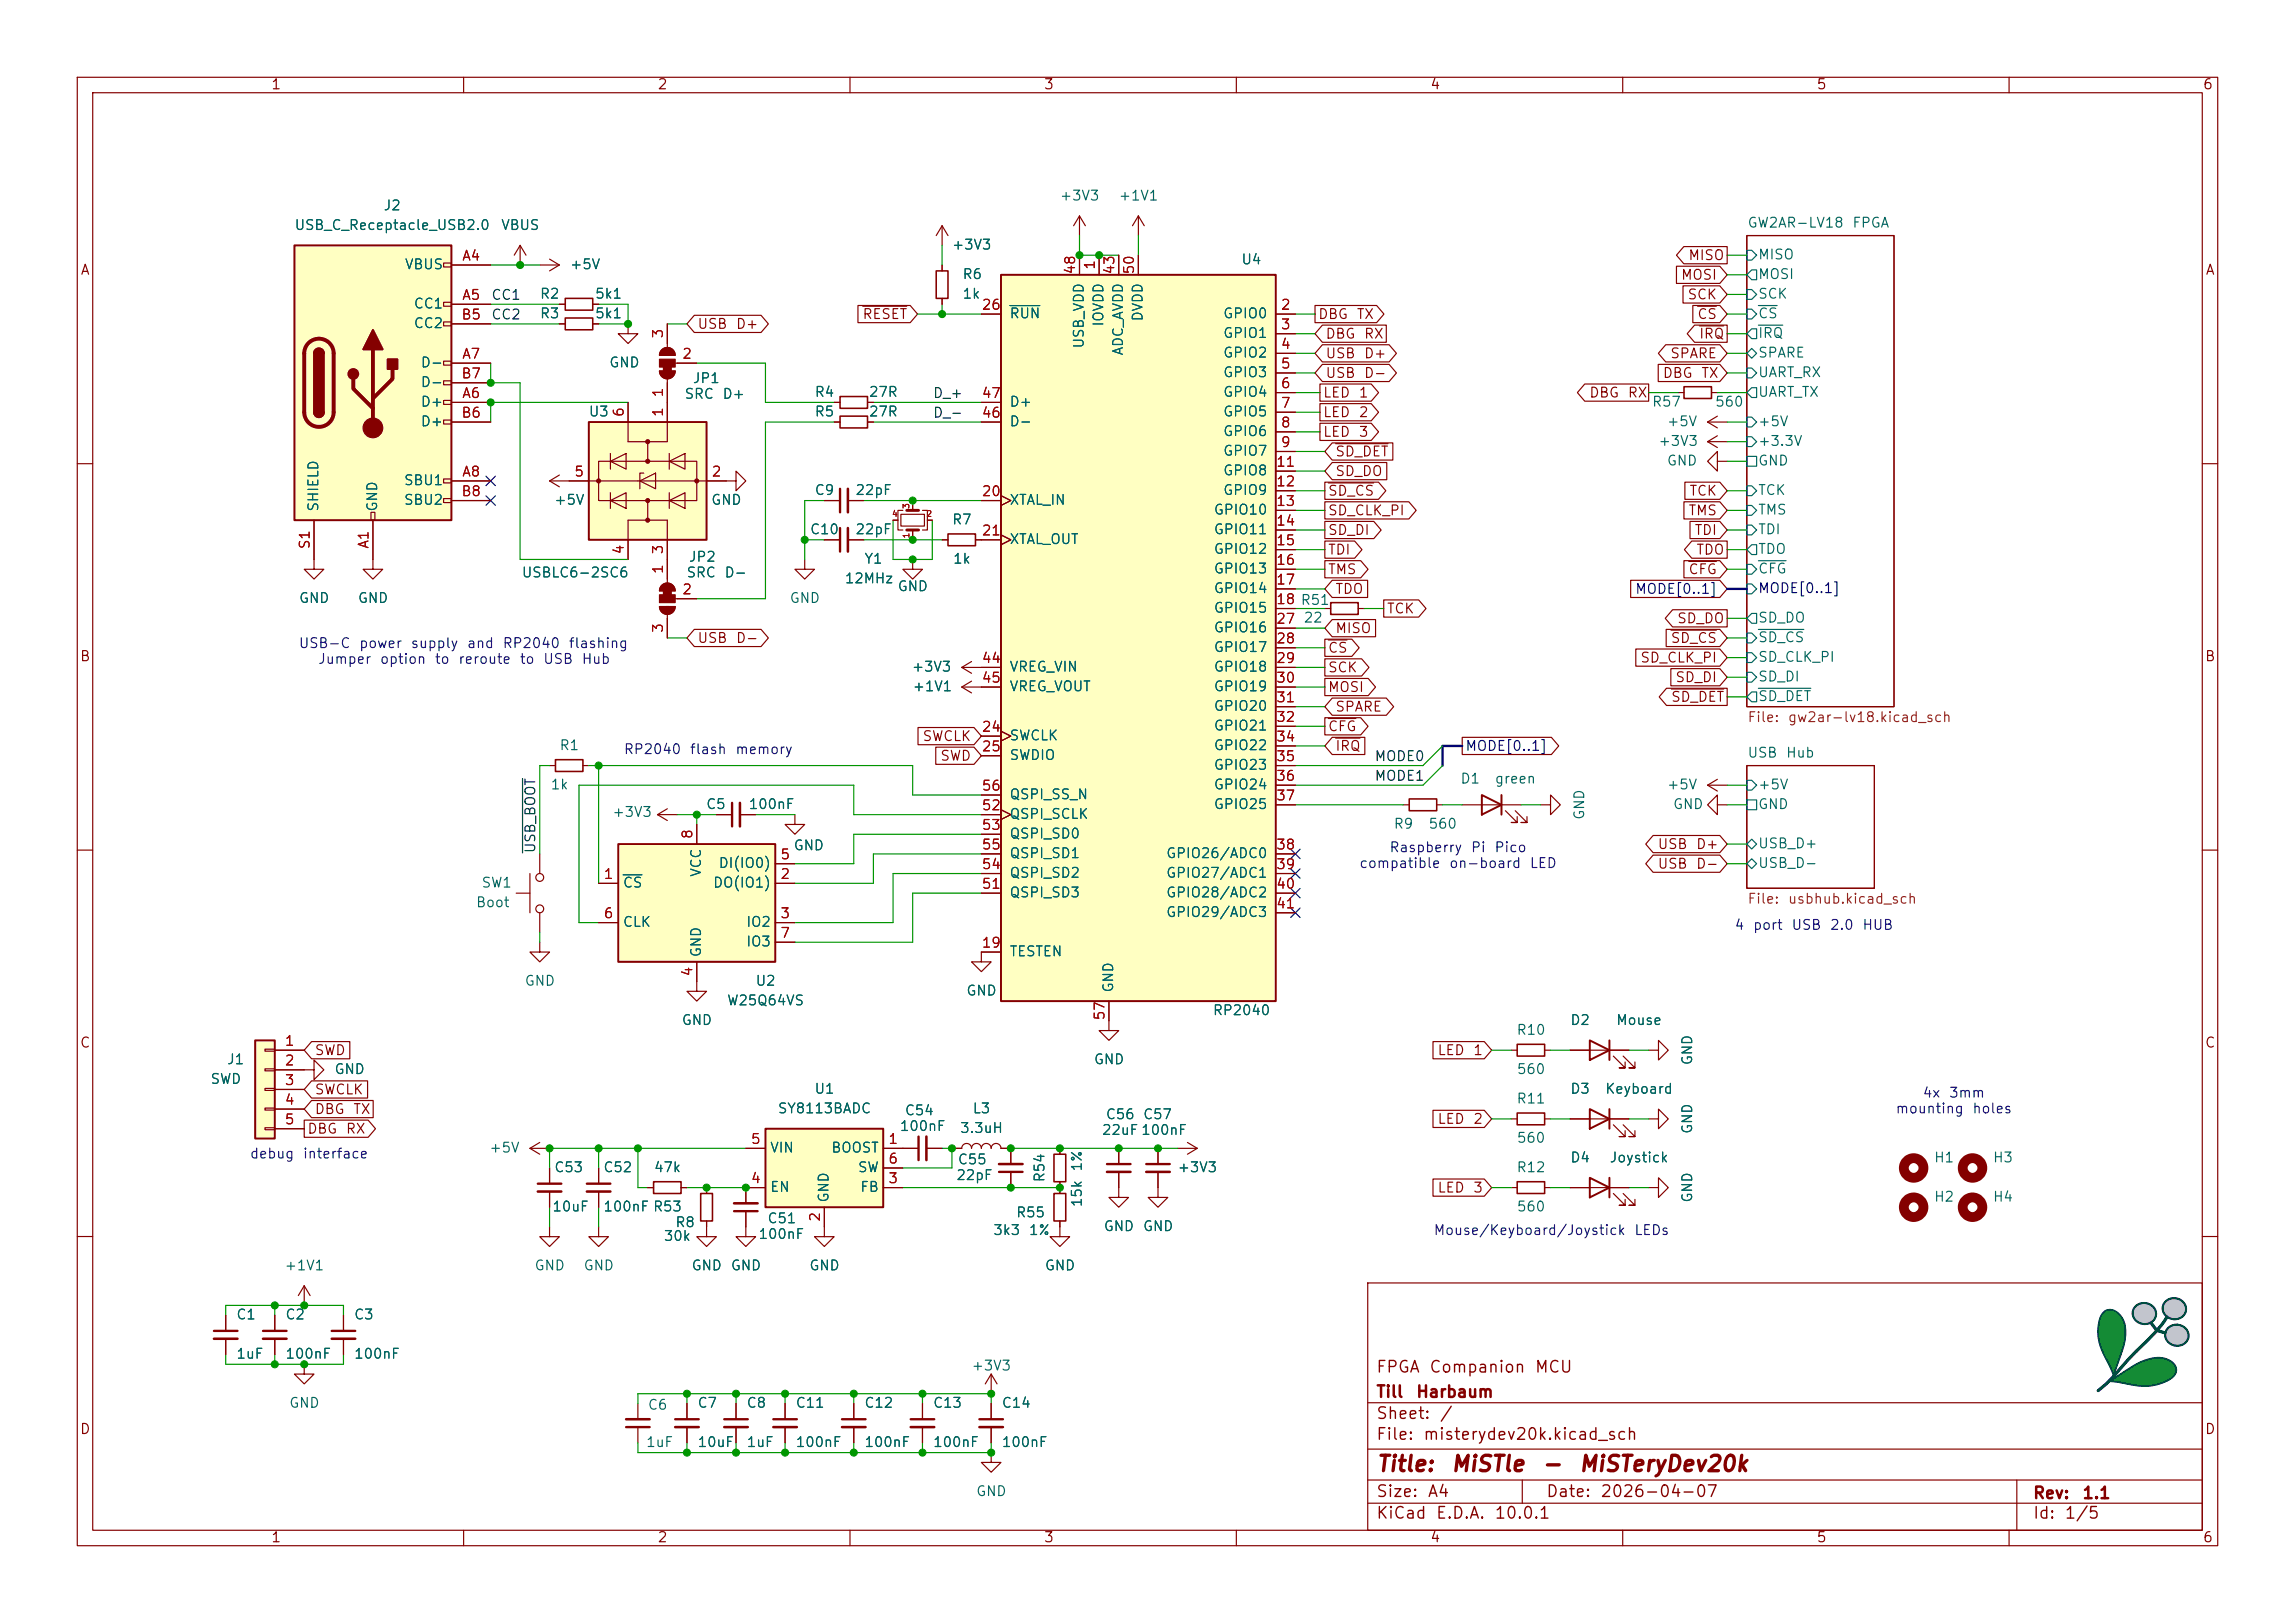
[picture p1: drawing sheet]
<svg xmlns="http://www.w3.org/2000/svg" width="297mm" height="210mm" viewBox="0 0 297 210" stroke-linecap="round" stroke-linejoin="round" font-family="sans-serif">
<defs><g id="words">
<g font-size="2" fill="#840000">
<text x="178" y="190.9">Title:</text>
<text x="187.7" y="190.9">MiSTle</text>
<text x="199.4" y="190.9">-</text>
<text x="204.2" y="190.9">MiSTeryDev20k</text>
</g>
<g font-size="1.5" fill="#840000">
<text x="178" y="178">FPGA</text>
<text x="184.9" y="178">Companion</text>
<text x="198.5" y="178">MCU</text>
<text x="178" y="184">Sheet:</text>
<text x="178" y="181.2">Till</text>
<text x="183.2" y="181.2">Harbaum</text>
<text x="186.2" y="184">/</text>
<text x="178" y="186.7">File:</text>
<text x="184.1" y="186.7">misterydev20k.kicad_sch</text>
<text x="178" y="196.9">KiCad</text>
<text x="178" y="194.1">Size:</text>
<text x="184.7" y="194.1">A4</text>
<text x="185.7" y="196.9">E.D.A.</text>
<text x="193.3" y="196.9">10.0.1</text>
<text x="200" y="194.1">Date:</text>
<text x="207" y="194.1">2026-04-07</text>
<text x="263" y="194.3">Rev:</text>
<text x="263" y="196.9">Id:</text>
<text x="267.1" y="196.9">1/5</text>
<text x="269.4" y="194.3">1.1</text>
</g>
<g font-size="1.3" fill="#840000">
<text x="35" y="11.9">1</text>
<text x="85" y="11.9">2</text>
<text x="135" y="11.9">3</text>
<text x="185" y="11.9">4</text>
<text x="235" y="11.9">5</text>
<text x="285" y="11.9">6</text>
<text x="10.3" y="35.9">A</text>
<text x="218.4" y="34">MISO</text>
<text x="285.3" y="35.9">A</text>
<text x="111.5" y="41.6">RESET</text>
<text x="170.5" y="41.6">DBG</text>
<text x="175.5" y="41.6">TX</text>
<text x="217.5" y="36.5">MOSI</text>
<text x="218.3" y="39.1">SCK</text>
<text x="219.6" y="41.6">CS</text>
<text x="90.2" y="42.9">USB</text>
<text x="95.2" y="42.9">D+</text>
<text x="171.4" y="44.1">DBG</text>
<text x="171.4" y="46.7">USB</text>
<text x="176.4" y="44.1">RX</text>
<text x="176.4" y="46.7">D+</text>
<text x="216.1" y="46.7">SPARE</text>
<text x="219.8" y="44.1">IRQ</text>
<text x="171.1" y="51.8">LED</text>
<text x="171.4" y="49.2">USB</text>
<text x="175.8" y="51.8">1</text>
<text x="176.4" y="49.2">D-</text>
<text x="205.6" y="51.8">DBG</text>
<text x="210.6" y="51.8">RX</text>
<text x="215.1" y="49.2">DBG</text>
<text x="220.1" y="49.2">TX</text>
<text x="171.1" y="56.8">LED</text>
<text x="171.1" y="54.3">LED</text>
<text x="172.7" y="59.4">SD_DET</text>
<text x="175.8" y="56.8">3</text>
<text x="175.8" y="54.3">2</text>
<text x="171.8" y="64.5">SD_CS</text>
<text x="172.7" y="61.9">SD_DO</text>
<text x="218.5" y="64.5">TCK</text>
<text x="171.8" y="67">SD_CLK_PI</text>
<text x="171.8" y="69.5">SD_DI</text>
<text x="218.4" y="67">TMS</text>
<text x="219.2" y="69.5">TDI</text>
<text x="171.8" y="74.6">TMS</text>
<text x="171.8" y="72.1">TDI</text>
<text x="172.7" y="77.2">TDO</text>
<text x="218.4" y="74.6">CFG</text>
<text x="219.4" y="72.1">TDO</text>
<text x="90.2" y="83.5">USB</text>
<text x="95.2" y="83.5">D-</text>
<text x="172.7" y="82.2">MISO</text>
<text x="179.4" y="79.7">TCK</text>
<text x="216.1" y="83.5">SD_CS</text>
<text x="217" y="81">SD_DO</text>
<text x="10.3" y="85.9">B</text>
<text x="171.8" y="84.8">CS</text>
<text x="171.8" y="89.9">MOSI</text>
<text x="171.8" y="87.3">SCK</text>
<text x="212.2" y="86">SD_CLK_PI</text>
<text x="216.7" y="88.6">SD_DI</text>
<text x="285.3" y="85.9">B</text>
<text x="171.8" y="94.9">CFG</text>
<text x="172.7" y="92.4">SPARE</text>
<text x="216.2" y="91.1">SD_DET</text>
<text x="119.3" y="96.2">SWCLK</text>
<text x="121.6" y="98.7">SWD</text>
<text x="172.7" y="97.5">IRQ</text>
<text x="214.4" y="112.7">USB</text>
<text x="214.4" y="110.2">USB</text>
<text x="219.4" y="112.7">D-</text>
<text x="219.4" y="110.2">D+</text>
<text x="10.3" y="135.9">C</text>
<text x="40.6" y="136.8">SWD</text>
<text x="185.9" y="136.8">LED</text>
<text x="190.6" y="136.8">1</text>
<text x="285.3" y="135.9">C</text>
<text x="40.6" y="141.9">SWCLK</text>
<text x="39.7" y="147">DBG</text>
<text x="40.6" y="144.5">DBG</text>
<text x="44.7" y="147">RX</text>
<text x="45.6" y="144.5">TX</text>
<text x="185.9" y="145.7">LED</text>
<text x="190.6" y="145.7">2</text>
<text x="185.9" y="154.6">LED</text>
<text x="190.6" y="154.6">3</text>
<text x="10.3" y="185.9">D</text>
<text x="285.3" y="185.9">D</text>
<text x="35" y="199.9">1</text>
<text x="85" y="199.9">2</text>
<text x="135" y="199.9">3</text>
<text x="185" y="199.9">4</text>
<text x="235" y="199.9">5</text>
<text x="285" y="199.9">6</text>
</g>
<g font-size="1.3" fill="#006464">
<text x="49.5" y="27.5">J2</text>
<text x="137.1" y="26.3">+3V3</text>
<text x="144.7" y="26.3">+1V1</text>
<text x="226.1" y="29.8">GW2AR-LV18</text>
<text x="239.6" y="29.8">FPGA</text>
<text x="38" y="30.1">USB_C_Receptacle_USB2.0</text>
<text x="52.3" y="35.2">VBUS</text>
<text x="64.8" y="30.1">VBUS</text>
<text x="73.7" y="35.2">+5V</text>
<text x="123.1" y="32.6">+3V3</text>
<text x="160.6" y="34.5">U4</text>
<text x="227.4" y="33.9">MISO</text>
<text x="53.5" y="40.2">CC1</text>
<text x="69.8" y="39">R2</text>
<text x="69.8" y="41.5">R3</text>
<text x="76.9" y="39">5k1</text>
<text x="76.9" y="41.5">5k1</text>
<text x="124.5" y="36.4">R6</text>
<text x="124.5" y="39">1k</text>
<text x="130.6" y="41.5">RUN</text>
<text x="148.2" y="41.7" transform="rotate(-90 148.2 41.7)">DVDD</text>
<text x="158.2" y="41.5">GPIO0</text>
<text x="227.4" y="36.4">MOSI</text>
<text x="227.4" y="39">SCK</text>
<text x="227.4" y="41.5">CS</text>
<text x="53.5" y="42.8">CC2</text>
<text x="54.4" y="47.9">D-</text>
<text x="78.7" y="47.9">GND</text>
<text x="140.6" y="45.2" transform="rotate(-90 140.6 45.2)">USB_VDD</text>
<text x="143.1" y="42.3" transform="rotate(-90 143.1 42.3)">IOVDD</text>
<text x="145.6" y="46.1" transform="rotate(-90 145.6 46.1)">ADC_AVDD</text>
<text x="158.2" y="44">GPIO1</text>
<text x="158.2" y="46.6">GPIO2</text>
<text x="227.4" y="44">IRQ</text>
<text x="227.4" y="46.6">SPARE</text>
<text x="54.4" y="52.9">D+</text>
<text x="54.4" y="50.4">D-</text>
<text x="88.5" y="51.9">SRC</text>
<text x="89.6" y="49.9">JP1</text>
<text x="93.4" y="51.9">D+</text>
<text x="105.3" y="51.7">R4</text>
<text x="112.4" y="51.7">27R</text>
<text x="130.6" y="52.9">D+</text>
<text x="158.2" y="49.1">GPIO3</text>
<text x="158.2" y="51.7">GPIO4</text>
<text x="213.7" y="52.9">R57</text>
<text x="221.9" y="52.9">560</text>
<text x="227.4" y="49.1">UART_RX</text>
<text x="227.4" y="51.7">UART_TX</text>
<text x="54.4" y="55.5">D+</text>
<text x="76.1" y="54.2">U3</text>
<text x="105.3" y="54.2">R5</text>
<text x="112.4" y="54.2">27R</text>
<text x="130.6" y="55.5">D-</text>
<text x="158.2" y="54.2">GPIO5</text>
<text x="158.2" y="56.7">GPIO6</text>
<text x="158.2" y="59.3">GPIO7</text>
<text x="214.5" y="58">+3V3</text>
<text x="215.6" y="55.5">+5V</text>
<text x="227.4" y="55.5">+5V</text>
<text x="227.4" y="58">+3.3V</text>
<text x="52.2" y="63.1">SBU1</text>
<text x="52.2" y="65.6">SBU2</text>
<text x="71.6" y="65.6">+5V</text>
<text x="91.9" y="65.6">GND</text>
<text x="105.3" y="64.4">C9</text>
<text x="110.6" y="64.4">22pF</text>
<text x="130.6" y="65.6">XTAL_IN</text>
<text x="158.2" y="61.8">GPIO8</text>
<text x="158.2" y="64.4">GPIO9</text>
<text x="215.6" y="60.6">GND</text>
<text x="227.4" y="60.6">GND</text>
<text x="227.4" y="64.4">TCK</text>
<text x="41.5" y="66.3" transform="rotate(-90 41.5 66.3)">SHIELD</text>
<text x="49.1" y="66.3" transform="rotate(-90 49.1 66.3)">GND</text>
<text x="104.7" y="69.4">C10</text>
<text x="110.6" y="69.4">22pF</text>
<text x="123.1" y="68.2">R7</text>
<text x="130.6" y="70.7">XTAL_OUT</text>
<text x="157" y="66.9">GPIO10</text>
<text x="157" y="69.4">GPIO11</text>
<text x="157" y="72">GPIO12</text>
<text x="227.4" y="66.9">TMS</text>
<text x="227.4" y="72">TDO</text>
<text x="227.4" y="69.4">TDI</text>
<text x="67.4" y="75">USBLC6-2SC6</text>
<text x="88.7" y="75">SRC</text>
<text x="89" y="73">JP2</text>
<text x="93.7" y="75">D-</text>
<text x="109.2" y="75.8">12MHz</text>
<text x="111.8" y="73.3">Y1</text>
<text x="116.1" y="76.8">GND</text>
<text x="123.2" y="73.3">1k</text>
<text x="157" y="74.5">GPIO13</text>
<text x="157" y="77.1">GPIO14</text>
<text x="227.4" y="74.5">CFG</text>
<text x="38.6" y="78.3">GND</text>
<text x="46.2" y="78.3">GND</text>
<text x="102.1" y="78.3">GND</text>
<text x="157" y="79.6">GPIO15</text>
<text x="157" y="82.1">GPIO16</text>
<text x="168.6" y="80.9">22</text>
<text x="227.4" y="83.4">SD_CS</text>
<text x="227.4" y="80.9">SD_DO</text>
<text x="117.9" y="87.2">+3V3</text>
<text x="118" y="89.8">+1V1</text>
<text x="130.6" y="87.2">VREG_VIN</text>
<text x="130.6" y="89.8">VREG_VOUT</text>
<text x="157" y="84.7">GPIO17</text>
<text x="157" y="87.2">GPIO18</text>
<text x="157" y="89.8">GPIO19</text>
<text x="227.4" y="88.5">SD_DI</text>
<text x="227.4" y="86">SD_CLK_PI</text>
<text x="157" y="92.3">GPIO20</text>
<text x="157" y="94.8">GPIO21</text>
<text x="227.4" y="91">SD_DET</text>
<text x="72.3" y="97.4">R1</text>
<text x="130.6" y="96.1">SWCLK</text>
<text x="130.6" y="98.7">SWDIO</text>
<text x="157" y="97.4">GPIO22</text>
<text x="157" y="99.9">GPIO23</text>
<text x="188.9" y="101.7">D1</text>
<text x="193.4" y="101.7">green</text>
<text x="226.1" y="98.3">USB</text>
<text x="231" y="98.3">Hub</text>
<text x="71.2" y="102.5">1k</text>
<text x="79.1" y="106">+3V3</text>
<text x="91.3" y="105">C5</text>
<text x="96.8" y="105">100nF</text>
<text x="130.6" y="106.3">QSPI_SCLK</text>
<text x="130.6" y="103.7">QSPI_SS_N</text>
<text x="157" y="102.5">GPIO24</text>
<text x="157" y="105">GPIO25</text>
<text x="180.3" y="107.5">R9</text>
<text x="184.8" y="107.5">560</text>
<text x="205.3" y="106.2" transform="rotate(-90 205.3 106.2)">GND</text>
<text x="215.6" y="102.5">+5V</text>
<text x="216.4" y="105">GND</text>
<text x="227.4" y="105">GND</text>
<text x="227.4" y="102.5">+5V</text>
<text x="91" y="113.6" transform="rotate(-90 91 113.6)">VCC</text>
<text x="92.9" y="112.6">DI(IO0)</text>
<text x="102.6" y="110.3">GND</text>
<text x="130.6" y="108.8">QSPI_SD0</text>
<text x="130.6" y="113.9">QSPI_SD2</text>
<text x="130.6" y="111.4">QSPI_SD1</text>
<text x="150.8" y="111.4">GPIO26/ADC0</text>
<text x="150.8" y="113.9">GPIO27/ADC1</text>
<text x="227.4" y="110.1">USB_D+</text>
<text x="227.4" y="112.6">USB_D-</text>
<text x="61.5" y="117.7">Boot</text>
<text x="62.2" y="115.2">SW1</text>
<text x="80.5" y="115.2">CS</text>
<text x="92.2" y="115.2">DO(IO1)</text>
<text x="130.6" y="116.4">QSPI_SD3</text>
<text x="150.8" y="116.4">GPIO28/ADC2</text>
<text x="150.8" y="119">GPIO29/ADC3</text>
<text x="80.5" y="120.2">CLK</text>
<text x="91" y="124" transform="rotate(-90 91 124)">GND</text>
<text x="96.5" y="120.2">IO2</text>
<text x="96.5" y="122.8">IO3</text>
<text x="130.6" y="124.1">TESTEN</text>
<text x="67.8" y="127.9">GND</text>
<text x="94" y="130.4">W25Q64VS</text>
<text x="97.7" y="127.9">U2</text>
<text x="125" y="129.1">GND</text>
<text x="144.4" y="128.5" transform="rotate(-90 144.4 128.5)">GND</text>
<text x="156.9" y="131.7">RP2040</text>
<text x="88.1" y="132.9">GND</text>
<text x="196.2" y="134.2">R10</text>
<text x="203.1" y="132.9">D2</text>
<text x="209.1" y="132.9">Mouse</text>
<text x="219.3" y="137.9" transform="rotate(-90 219.3 137.9)">GND</text>
<text x="27.1" y="140.6">SWD</text>
<text x="29.3" y="138">J1</text>
<text x="43.2" y="139.3">GND</text>
<text x="105.3" y="141.8">U1</text>
<text x="141.5" y="138">GND</text>
<text x="196.2" y="143.1">R11</text>
<text x="196.2" y="139.3">560</text>
<text x="203.1" y="141.8">D3</text>
<text x="207.6" y="141.8">Keyboard</text>
<text x="63.2" y="149.5">+5V</text>
<text x="99.6" y="149.5">VIN</text>
<text x="100.6" y="144.4">SY8113BADC</text>
<text x="107.5" y="149.5">BOOST</text>
<text x="116.3" y="146.7">100nF</text>
<text x="117" y="144.6">C54</text>
<text x="124.1" y="146.9">3.3uH</text>
<text x="125.8" y="144.4">L3</text>
<text x="142.5" y="147.2">22uF 100nF</text>
<text x="143" y="145.1">C56</text>
<text x="147.8" y="145.1">C57</text>
<text x="196.2" y="148.2">560</text>
<text x="219.3" y="146.8" transform="rotate(-90 219.3 146.8)">GND</text>
<text x="71.6" y="152">C53</text>
<text x="78" y="152">C52</text>
<text x="84.5" y="152">47k</text>
<text x="99.6" y="154.5">EN</text>
<text x="107.5" y="155.7" transform="rotate(-90 107.5 155.7)">GND</text>
<text x="110.9" y="152">SW</text>
<text x="111.2" y="154.5">FB</text>
<text x="123.7" y="153">22pF</text>
<text x="123.9" y="151">C55</text>
<text x="135.5" y="153.1" transform="rotate(-90 135.5 153.1)">R54</text>
<text x="140.3" y="151.7" transform="rotate(-90 140.3 151.7)">1%</text>
<text x="152.3" y="152">+3V3</text>
<text x="196.2" y="152">R12</text>
<text x="203.1" y="150.7">D4</text>
<text x="208.2" y="150.7">Joystick</text>
<text x="219.3" y="155.7" transform="rotate(-90 219.3 155.7)">GND</text>
<text x="250.2" y="150.7">H1</text>
<text x="250.2" y="155.8">H2</text>
<text x="257.8" y="150.7">H3</text>
<text x="257.8" y="155.8">H4</text>
<text x="71.4" y="157.1">10uF</text>
<text x="78" y="157.1">100nF R53</text>
<text x="85.8" y="160.9">30k</text>
<text x="87.3" y="159.1">R8</text>
<text x="98.1" y="160.6">100nF</text>
<text x="99.2" y="158.6">C51</text>
<text x="128.4" y="160.1">3k3</text>
<text x="131.4" y="157.8">R55</text>
<text x="133.1" y="160.1">1%</text>
<text x="140.3" y="156.3" transform="rotate(-90 140.3 156.3)">15k</text>
<text x="142.7" y="159.6">GND</text>
<text x="147.8" y="159.6">GND</text>
<text x="196.2" y="157.1">560</text>
<text x="36.7" y="164.7">+1V1</text>
<text x="69.1" y="164.7">GND</text>
<text x="75.4" y="164.7">GND</text>
<text x="89.4" y="164.7">GND</text>
<text x="94.5" y="164.7">GND</text>
<text x="104.6" y="164.7">GND</text>
<text x="135.1" y="164.7">GND</text>
<text x="30.5" y="171">C1</text>
<text x="36.8" y="171">C2</text>
<text x="45.7" y="171">C3</text>
<text x="30.5" y="176.1">1uF</text>
<text x="36.8" y="176.1">100nF</text>
<text x="45.7" y="176.1">100nF</text>
<text x="125.6" y="177.7">+3V3</text>
<text x="37.3" y="182.5">GND</text>
<text x="83.7" y="182.7">C6</text>
<text x="90.2" y="182.5">C7</text>
<text x="96.5" y="182.5">C8</text>
<text x="102.9" y="182.5">C11</text>
<text x="111.8" y="182.5">C12</text>
<text x="120.7" y="182.5">C13</text>
<text x="129.5" y="182.5">C14</text>
<text x="83.5" y="187.6">1uF</text>
<text x="90.2" y="187.6">10uF</text>
<text x="96.5" y="187.6">1uF</text>
<text x="102.9" y="187.6">100nF</text>
<text x="111.8" y="187.6">100nF</text>
<text x="120.7" y="187.6">100nF</text>
<text x="129.5" y="187.6">100nF</text>
<text x="126.2" y="193.9">GND</text>
</g>
<g font-size="1.3" fill="#a90000">
<text x="59.7" y="34">A4</text>
<text x="139.4" y="35.6" transform="rotate(-90 139.4 35.6)">48</text>
<text x="142" y="35" transform="rotate(-90 142 35)">1</text>
<text x="144.5" y="35.6" transform="rotate(-90 144.5 35.6)">43</text>
<text x="147.1" y="35.6" transform="rotate(-90 147.1 35.6)">50</text>
<text x="59.6" y="41.7">B5</text>
<text x="59.7" y="39.1">A5</text>
<text x="127" y="40.4">26</text>
<text x="165.7" y="40.4">2</text>
<text x="59.7" y="46.7">A7</text>
<text x="86.1" y="43.9" transform="rotate(-90 86.1 43.9)">3</text>
<text x="88.2" y="46.7">2</text>
<text x="165.7" y="42.9">3</text>
<text x="165.7" y="45.5">4</text>
<text x="59.6" y="49.3">B7</text>
<text x="59.7" y="51.8">A6</text>
<text x="86.1" y="51.5" transform="rotate(-90 86.1 51.5)">1</text>
<text x="127" y="51.8">47</text>
<text x="165.7" y="48">5</text>
<text x="165.7" y="50.5">6</text>
<text x="165.7" y="53.1">7</text>
<text x="59.6" y="54.4">B6</text>
<text x="81" y="54" transform="rotate(-90 81 54)">6</text>
<text x="86.1" y="54" transform="rotate(-90 86.1 54)">1</text>
<text x="127" y="54.4">46</text>
<text x="165.7" y="55.6">8</text>
<text x="165.7" y="58.2">9</text>
<text x="59.6" y="64.5">B8</text>
<text x="59.7" y="62">A8</text>
<text x="74.2" y="62">5</text>
<text x="92" y="62">2</text>
<text x="127" y="64.5">20</text>
<text x="165.1" y="60.7">11</text>
<text x="165.1" y="63.2">12</text>
<text x="165.1" y="65.8">13</text>
<text x="40.4" y="71.2" transform="rotate(-90 40.4 71.2)">S1</text>
<text x="48" y="71.1" transform="rotate(-90 48 71.1)">A1</text>
<text x="81" y="71.8" transform="rotate(-90 81 71.8)">4</text>
<text x="86.1" y="71.8" transform="rotate(-90 86.1 71.8)">3</text>
<text x="127" y="69.6">21</text>
<text x="165.1" y="68.3">14</text>
<text x="165.1" y="70.9">15</text>
<text x="86.1" y="74.4" transform="rotate(-90 86.1 74.4)">1</text>
<text x="88.2" y="77.2">2</text>
<text x="165.1" y="73.4">16</text>
<text x="165.1" y="75.9">17</text>
<text x="86.1" y="82" transform="rotate(-90 86.1 82)">3</text>
<text x="165.1" y="78.5">18 R51</text>
<text x="165.1" y="81">27</text>
<text x="165.1" y="83.6">28</text>
<text x="165.1" y="78.5">18</text>
<text x="127" y="86.1">44</text>
<text x="127" y="88.6">45</text>
<text x="165.1" y="86.1">29</text>
<text x="165.1" y="88.6">30</text>
<text x="127" y="95">24</text>
<text x="165.1" y="91.2">31</text>
<text x="165.1" y="93.7">32</text>
<text x="127" y="97.5">25</text>
<text x="165.1" y="96.3">34</text>
<text x="165.1" y="98.8">35</text>
<text x="165.1" y="101.3">36</text>
<text x="127" y="105.2">52</text>
<text x="127" y="107.7">53</text>
<text x="127" y="102.6">56</text>
<text x="165.1" y="103.9">37</text>
<text x="89.9" y="108.7" transform="rotate(-90 89.9 108.7)">8</text>
<text x="100.9" y="111.5">5</text>
<text x="127" y="112.8">54</text>
<text x="127" y="110.2">55</text>
<text x="165.1" y="110.2">38</text>
<text x="165.1" y="112.8">39</text>
<text x="78" y="114">1</text>
<text x="78" y="119.1">6</text>
<text x="100.9" y="114">2</text>
<text x="100.9" y="119.1">3</text>
<text x="127" y="115.3">51</text>
<text x="165.1" y="115.3">40</text>
<text x="165.1" y="117.9">41</text>
<text x="100.9" y="121.7">7</text>
<text x="127" y="122.9">19</text>
<text x="89.9" y="126.4" transform="rotate(-90 89.9 126.4)">4</text>
<text x="36.8" y="135.6">1</text>
<text x="143.3" y="132.1" transform="rotate(-90 143.3 132.1)">57</text>
<text x="36.8" y="138.2">2</text>
<text x="36.8" y="140.7">3</text>
<text x="36.8" y="143.3">4</text>
<text x="36.8" y="145.8">5</text>
<text x="97.1" y="148.3">5</text>
<text x="114.9" y="148.3">1</text>
<text x="97.1" y="153.4">4</text>
<text x="114.9" y="153.4">3</text>
<text x="114.9" y="150.9">6</text>
<text x="106.4" y="158.2" transform="rotate(-90 106.4 158.2)">2</text>
</g>
<g font-size="1.3" fill="#0f0f0f">
<text x="63.5" y="41.6">CC2</text>
<text x="63.5" y="39.1">CC1</text>
<text x="120.6" y="51.8">D_+</text>
<text x="120.6" y="54.3">D_-</text>
<text x="177.8" y="101.3">MODE1</text>
<text x="177.8" y="98.8">MODE0</text>
<text x="69.6" y="110.5" transform="rotate(-90 69.6 110.5)">USB_BOOT</text>
</g>
<g font-size="1.3" fill="#000084">
<text x="211.5" y="77.2">MODE[0..1]</text>
<text x="227.4" y="77.1">MODE[0..1]</text>
<text x="189.5" y="97.5">MODE[0..1]</text>
</g>
<g font-size="1.3" fill="#0000c2">
<text x="38.6" y="84.2">USB-C</text>
<text x="41.1" y="86.2">Jumper</text>
<text x="46.4" y="84.2">power</text>
<text x="49.1" y="86.2">option</text>
<text x="53.1" y="84.2">supply</text>
<text x="56.2" y="86.2">to</text>
<text x="59.2" y="86.2">reroute</text>
<text x="60.3" y="84.2">and</text>
<text x="65" y="84.2">RP2040</text>
<text x="67.2" y="86.2">to</text>
<text x="70.2" y="86.2">USB</text>
<text x="73.5" y="84.2">flashing</text>
<text x="75.2" y="86.2">Hub</text>
<text x="80.6" y="97.9">RP2040</text>
<text x="89.2" y="97.9">flash</text>
<text x="95.1" y="97.9">memory</text>
<text x="175.8" y="112.6">compatible</text>
<text x="179.7" y="110.6">Raspberry</text>
<text x="187.5" y="112.6">on-board</text>
<text x="190.3" y="110.6">Pi</text>
<text x="193.3" y="110.6">Pico</text>
<text x="197.9" y="112.6">LED</text>
<text x="224.4" y="120.6">4</text>
<text x="226.8" y="120.6">port</text>
<text x="231.7" y="120.6">USB</text>
<text x="236.7" y="120.6">2.0</text>
<text x="240.9" y="120.6">HUB</text>
<text x="248.7" y="142.3">4x</text>
<text x="252.1" y="142.3">3mm</text>
<text x="245.2" y="144.4">mounting</text>
<text x="255.2" y="144.4">holes</text>
<text x="32.2" y="150.2">debug</text>
<text x="39.1" y="150.2">interface</text>
<text x="185.4" y="160.1">Mouse/Keyboard/Joystick</text>
<text x="211.4" y="160.1">LEDs</text>
</g>
<g font-size="1.3" fill="#725600">
<text x="226.1" y="93.8">File:</text>
<text x="231.3" y="93.8">gw2ar-lv18.kicad_sch</text>
<text x="226.1" y="117.2">File:</text>
<text x="231.3" y="117.2">usbhub.kicad_sch</text>
</g>
<g font-size=".8" fill="#a90000">
<text x="117.9" y="65.9" transform="rotate(-90 117.9 65.9)">3</text>
<text x="115.4" y="67.1">4</text>
<text x="117.9" y="69.7" transform="rotate(-90 117.9 69.7)">1</text>
<text x="119.8" y="67.1">2</text>
</g>
</g></defs>
<g fill="none" stroke="#840000" stroke-width=".15">
<path d="M10 10h277v190h-277zM12 12h273v186h-273zM60 10v2M110 10v2M160 10v2M210 10v2M260 10v2M226.1 30.5h19v60.9h-19zM10 60h2M285 60h2M226.1 99.1h16.5v15.8h-16.5zM10 110h2"/>
<path d="M285 110h2M10 160h2M177 166h108v32h-108zM285 160h2M60 198v2M110 198v2M160 198v2M177 194.5h108M177 191.5h108M177 187.5h108M177 181.5h108M197 191.5v3"/>
<path d="M210 198v2M260 198v2M261 191.5v6.5"/>
</g>
<path d="M276.4 169a1.51 1.51 0 0 1 1.9-.2 1.51 1.51 0 0 1 .6 1.8 1.53 1.53 0 0 1-1.9 .6 1.53 1.53 0 0 1-.9-1.7z" fill="#c2c2c2"/>
<path d="M273 178.7l.4-.3a19.4 19.4 0 0 1 4.4-2.4 3.3 3.3 0 0 1 3.5 .4 1.22 1.22 0 0 1-.4 2 6.9 6.9 0 0 1-5.4 .7z" fill="#168543"/>
<g fill="#c2c2c2">
<path d="M280.3 168.4a1.51 1.51 0 0 1 1.8-.2 1.51 1.51 0 0 1 .7 1.8 1.53 1.53 0 0 1-1.9 .6 1.53 1.53 0 0 1-.9-1.8z"/>
<path d="M280.6 171.8a1.51 1.51 0 0 1 1.9-.2 1.51 1.51 0 0 1 .6 1.8 1.53 1.53 0 0 1-1.9 .6 1.53 1.53 0 0 1-.9-1.7z"/>
</g>
<path d="M272.2 169.9a1.45 1.45 0 0 1 2.2 .4 4 4 0 0 1 .5 3.6l-1.4 4.1-.4-1.2a9.6 9.6 0 0 1-1.6-4.2v-.2a4 4 0 0 1 .7-2.5z" fill="#168543"/>
<path d="M72.4 39.4h.8M76.7 39.4h.8M226.1 30.5h19v60.9h-19zM226.1 99.1h16.5v15.8h-16.5zM203.2 135.9h7.6M208.8 136.7l1.5 1.5h-.8h.8v-.8M210.1 136.7l1.5 1.5h-.8h.8v-.8M213.4 135.9h1.2v-1.3l1.3 1.3-1.3 1.3v-1.3M203.2 144.8h7.6M208.8 145.5l1.5 1.6h-.8h.8v-.8M210.1 145.5l1.5 1.6h-.8h.8v-.8M213.4 144.8h1.2v-1.3l1.3 1.3-1.3 1.3v-1.3" fill="none" stroke="#840000" stroke-width=".15"/>
<g fill="none" stroke="#006464" stroke-width=".15">
<path d="M226.1 32.4h.6l.6 .6-.6 .7h-.6zM226.1 37.5h.6l.6 .6-.6 .6h-.6zM226.7 34.9h.6v1.3h-.6l-.6-.6zM227.6 39.5h2.4M226.1 40h.6l.6 .6-.6 .7h-.6zM226.1 54h.6l.6 .6-.6 .6h-.6zM226.1 59.1h1.2v1.2h-1.2zM226.1 56.5h.6l.6 .7-.6 .6h-.6zM226.1 47.6h.6l.6 .7-.6 .6h-.6zM226.1 45.7l.6-.6 .6 .6-.6 .7zM226.7 42.5h.6v1.3h-.6l-.6-.6zM226.7 50.2h.6v1.2h-.6l-.6-.6z"/>
<path d="M227.6 42.1h3.1M226.1 65.4h.6l.6 .6-.6 .7h-.6zM226.1 67.9h.6l.6 .7-.6 .6h-.6zM226.1 62.9h.6l.6 .6-.6 .6h-.6zM226.1 73h.6l.6 .7-.6 .6h-.6zM226.1 75.6h.6l.6 .6-.6 .6h-.6zM226.7 70.5h.6v1.3h-.6l-.6-.7zM226.7 79.4h.6v1.2h-.6l-.6-.6zM227.6 72.6h3.5M226.1 87h.6l.6 .6-.6 .7h-.6zM226.1 81.9h.6l.6 .7-.6 .6h-.6zM226.1 84.5h.6l.6 .6-.6 .6h-.6z"/>
<path d="M226.7 89.5h.6v1.3h-.6l-.6-.6zM227.6 81.4h5.8M227.6 89.1h6.7M226.1 103.5h1.2v1.3h-1.2zM226.1 111.8l.6-.7 .6 .7-.6 .6zM226.1 101h.6l.6 .6-.6 .6h-.6zM226.7 108.6l.6 .6-.6 .7-.6-.7z"/>
</g>
<g fill="none" stroke="#840000" stroke-width="1.3">
<circle cx="247.6" cy="151.1" r="1.27"/>
<circle cx="255.3" cy="151.1" r="1.27"/>
</g>
<path d="M73.2 38.6h3.5v1.5h-3.5z" fill="none" stroke="#840000" stroke-width=".2"/>
<path d="M205.7 134.6l2.6 1.3-2.6 1.3zM208.3 134.6v2.6M205.7 143.5l2.6 1.3-2.6 1.3zM208.3 143.5v2.6" fill="none" stroke="#840000" stroke-width=".25"/>
<path d="M33 134.6h2.6v12.7h-2.6z" fill="#ffffc2"/>
<path d="M33 134.6h2.6v12.7h-2.6z" fill="none" stroke="#840000" stroke-width=".25"/>
<g fill="none" stroke="#840000" stroke-width=".15">
<path d="M34.3 135.8h1.3v.2h-1.3zM34.3 138.3h1.3v.3h-1.3zM35.6 138.4h5v-1.2l1.3 1.2-1.3 1.3v-1.3M35.6 135.9h3.8M34.3 140.8h1.3v.3h-1.3zM34.3 143.4h1.3v.2h-1.3zM34.3 145.9h1.3v.3h-1.3zM35.6 141h3.8M35.6 143.5h3.8M35.6 146.1h3.8M29.2 170.2v2M29.2 173.2v2.1"/>
<path d="M35.6 170.2v2M35.6 173.2v2.1M39.4 176.5v1.3h1.2l-1.2 1.3-1.3-1.3h1.3M39.4 166.4l-.8 1.2M39.4 166.4l.7 1.2M39.4 166.4v2.5M44.4 170.2v2M44.4 173.2v2.1"/>
</g>
<path d="M27.7 172.2h3M34 172.2h3.1M42.9 172.2h3.1" fill="none" stroke="#840000" stroke-width=".3"/>
<path d="M27.7 173.2h3M34 173.2h3.1M42.9 173.2h3.1" fill="none" stroke="#840000" stroke-width=".33"/>
<path d="M76.2 54.6h15.2v15.3h-15.2z" fill="#ffffc2"/>
<path d="M76.2 54.6h15.2v15.3h-15.2z" fill="none" stroke="#840000" stroke-width=".25"/>
<g fill="none" stroke="#840000" stroke-width=".15">
<path d="M77.5 59.7h12.7v5.1h-12.7zM79 59.7l2-1v2zM79 58.7v2M81.3 52.1v5.1h2.5v2.5M86.4 52.1v5.1h-2.6M86.6 59.7l2-1v2zM86.6 58.7v2M71.1 62.2h24.1v1.3l1.3-1.3-1.3-1.2v1.2M71.1 62.2l1.3 .8M72.4 61.5l-1.3 .7M79 64.8l2-1v2zM79 63.8v2"/>
<path d="M82.8 62.2l2-1v2zM83.3 61.2h-.5v2M83.8 64.8v2.5h-2.5v5.1M83.8 67.3h2.6v8.1M85.3 78.5h2.1a1.02 1.02 0 0 1-1 1 1.02 1.02 0 0 1-1.1-1zM85.6 75.7a1.02 1.02 0 0 1 1.1-.2 1.02 1.02 0 0 1 .7 1h-2.1l.1-.5zM86.4 79.5v3.1M86.6 64.8l2-1v2zM86.6 63.8v2M87.4 77.5h2.8"/>
</g>
<g fill="#840000" stroke="#840000" stroke-width=".15">
<path d="M85.9 76.5h1v.5h-1z"/>
<path d="M85.6 75.7a1.02 1.02 0 0 1 1.1-.2 1.02 1.02 0 0 1 .7 1h-2.1l.1-.5z"/>
<path d="M85.3 77h2.1v1h-2.1z"/>
<path d="M85.3 78.5h2.1a1.02 1.02 0 0 1-1 1 1.02 1.02 0 0 1-1.1-1z"/>
<circle cx="83.8" cy="57.1" r=".25"/>
<circle cx="83.8" cy="59.7" r=".25"/>
<circle cx="77.5" cy="62.2" r=".25"/>
<circle cx="90.2" cy="62.2" r=".25"/>
<circle cx="83.8" cy="64.8" r=".25"/>
<circle cx="83.8" cy="67.3" r=".25"/>
</g>
<path d="M38.1 31.8h20.3v35.5h-20.3z" fill="#ffffc2"/>
<g fill="none" stroke="#840000" stroke-width=".15">
<path d="M57.4 34h1v.5h-1zM57.4 39.1h1v.5h-1zM58.4 34.3h5.1M58.4 39.4h5.1M57.4 41.7h1v.5h-1zM57.4 46.7h1v.5h-1zM57.4 49.3h1v.5h-1zM57.4 51.8h1v.5h-1zM57.4 54.4h1v.5h-1zM58.4 52.1h5.1M58.4 47h5.1M58.4 41.9h5.1"/>
<path d="M58.4 54.6h5.1M58.4 49.5h5.1M72.4 41.9h.8M76.7 41.9h.8M81.3 41.9v1.3h1.2l-1.2 1.3-1.3-1.3h1.3M85.3 48h2.1a1.02 1.02 0 0 1-1 1 1.02 1.02 0 0 1-1.1-1zM85.6 45.3a1.02 1.02 0 0 1 1.1-.3 1.02 1.02 0 0 1 .7 1h-2.1l.1-.4zM86.4 41.9v3.1M86.4 49v3.1M87.4 47h2.8M40.6 67.3v5.1M48 66.3h.5v1h-.5z"/>
<path d="M48.3 67.3v5.1M57.4 62h1v.5h-1zM57.4 64.5h1v.5h-1zM58.4 62.2h5.1M58.4 64.8h5.1M189.2 104.1h7.6M194.8 104.9l1.5 1.5h-.7h.7v-.7M196.1 104.9l1.5 1.5h-.8h.8v-.7M199.4 104.1h1.3v-1.2l1.2 1.2-1.2 1.3v-1.3M137.2 153.7v.7M137.2 158v.8M128.3 181.6v2"/>
<path d="M128.3 184.7v2"/>
</g>
<path d="M38.1 31.8h20.3v35.5h-20.3zM40.6 45.7a.64 .64 0 0 1 .7-.6 .64 .64 0 0 1 .6 .6M40.6 53.3a.64 .64 0 0 0 .7 .7 .64 .64 0 0 0 .6-.7M191.8 102.9l2.5 1.2-2.5 1.3zM194.3 102.9v2.5" fill="none" stroke="#840000" stroke-width=".25"/>
<path d="M39.9 44.4a1.91 1.91 0 0 1 2.1-.4 1.91 1.91 0 0 1 1.2 1.7v7.6a1.91 1.91 0 0 1-1.9 1.9 1.91 1.91 0 0 1-1.9-1.9v-7.6a1.91 1.91 0 0 1 .5-1.3zM45.7 49v1.3l2.6 2.5M48.3 45.2v10.2M50.8 47.8v1.2l-2.5 2.6" fill="none" stroke="#840000" stroke-width=".51"/>
<g fill="#840000" stroke="#840000" stroke-width=".25">
<path d="M40.6 45.7h1.3v7.6h-1.3z"/>
<path d="M40.8 45.3a.64 .64 0 0 1 .7-.2 .64 .64 0 0 1 .4 .6h-1.3z"/>
<path d="M40.6 53.3h1.3a.64 .64 0 0 1-.6 .7 .64 .64 0 0 1-.7-.7z"/>
<path d="M48.3 42.7l1.2 2.5h-2.5z"/>
<path d="M50.2 46.5h1.2v1.3h-1.2z"/>
<circle cx="45.7" cy="48.4" r=".63"/>
</g>
<g fill="#840000" stroke="#840000" stroke-width=".15">
<path d="M85.9 47.5h1v.5h-1z"/>
<path d="M85.3 48h2.1a1.02 1.02 0 0 1-1 1 1.02 1.02 0 0 1-1.1-1z"/>
<path d="M85.3 46.5h2.1v1h-2.1z"/>
<path d="M85.6 45.3a1.02 1.02 0 0 1 1.1-.3 1.02 1.02 0 0 1 .7 1h-2.1l.1-.4z"/>
<circle cx="48.3" cy="55.4" r="1.27"/>
</g>
<path d="M73.2 41.1h3.5v1.6h-3.5zM136.4 154.4h1.5v3.6h-1.5z" fill="none" stroke="#840000" stroke-width=".2"/>
<path d="M126.7 183.6h3.1" fill="none" stroke="#840000" stroke-width=".3"/>
<path d="M126.7 184.7h3.1" fill="none" stroke="#840000" stroke-width=".33"/>
<path d="M129.5 35.6h35.6v93.9h-35.6z" fill="#ffffc2"/>
<path d="M129.5 35.6h35.6v93.9h-35.6zM205.7 152.4l2.6 1.3-2.6 1.2zM208.3 152.4v2.5" fill="none" stroke="#840000" stroke-width=".25"/>
<g fill="none" stroke="#840000" stroke-width=".15">
<path d="M139.7 33v2.6M142.2 33v2.6M144.8 33v2.6M147.3 33v2.6M127 40.6h2.5M127 54.6h2.5M127 52.1h2.5M165.1 40.6h2.5M165.1 43.2h2.5M165.1 45.7h2.5M165.1 48.3h2.5M165.1 50.8h2.5"/>
<path d="M165.1 53.3h2.5M165.1 55.9h2.5M165.1 58.4h2.5M127 64.8h2.5M127 69.9h2.5M129.5 64.1l1.3 .7-1.3 .6M129.5 69.2l1.3 .7-1.3 .6M165.1 61h2.5M165.1 63.5h2.5M165.1 66h2.5M165.1 68.6h2.5M165.1 71.1h2.5"/>
<path d="M165.1 73.7h2.5M165.1 76.2h2.5M165.1 78.7h2.5M71.1 99.1h.8M75.4 99.1h.8M127 95.3h2.5M127 97.8h2.5M127 86.4h2.5M127 88.9h2.5M129.5 94.6l1.3 .7-1.3 .6M165.1 81.3h2.5M165.1 83.8h2.5"/>
<path d="M165.1 86.4h2.5M165.1 88.9h2.5M165.1 91.4h2.5M165.1 94h2.5M165.1 96.5h2.5M165.1 99.1h2.5M127 110.5h2.5M127 113h2.5M127 115.6h2.5M127 105.4h2.5M127 108h2.5M127 102.9h2.5"/>
<path d="M129.5 104.8l1.3 .6-1.3 .6M165.1 101.6h2.5M165.1 104.1h2.5M165.1 110.5h2.5M165.1 113h2.5M165.1 115.6h2.5M165.1 118.1h2.5M90.2 127v1.3h1.2l-1.2 1.2-1.3-1.2h1.3M129.5 123.2h-2.5v1.3h1.3l-1.3 1.2-1.3-1.2h1.3M143.5 129.5v3.9h1.3l-1.3 1.2-1.3-1.2h1.3M195.6 135.9h.7M199.9 135.9h.8"/>
<path d="M68.6 148.6h2.5M68.6 148.6l1.2 .8M69.8 147.8l-1.2 .8M71.1 158.8v1.2h1.3l-1.3 1.3-1.3-1.3h1.3M71.1 151.1v2.1M71.1 154.2v2M77.5 158.8v1.2h1.2l-1.2 1.3-1.3-1.3h1.3M77.5 151.1v2.1M77.5 154.2v2M83.8 153.7h.8M88.1 153.7h.8M91.4 158v2h1.3l-1.3 1.3-1.2-1.3h1.2"/>
<path d="M91.4 153.7v.7M123.2 148.6h1.3a.64 .64 0 0 1 .6-.6 .64 .64 0 0 1 .6 .6 .64 .64 0 0 1 .7-.6 .64 .64 0 0 1 .6 .6 .64 .64 0 0 1 .6-.6 .64 .64 0 0 1 .7 .6 .64 .64 0 0 1 .6-.6 .64 .64 0 0 1 .6 .6h1.3v2M130.8 151.6v2.1M137.2 158.8v1.2h1.2l-1.2 1.3-1.3-1.3h1.3M137.2 148.6v.8M137.2 152.9v.8M144.8 151.6v3.3h1.2l-1.2 1.3-1.3-1.3h1.3M144.8 148.6v2M149.9 151.6v3.3h1.2l-1.2 1.3-1.3-1.3h1.3M149.9 148.6v2M152.4 148.6h2.5M153.7 147.8l1.2 .8"/>
<path d="M154.9 148.6l-1.2 .8M195.6 144.8h.7M195.6 153.7h.7M199.9 144.8h.8M199.9 153.7h.8M203.2 153.7h7.6M208.8 154.4l1.5 1.6h-.8h.8v-.8M210.1 154.4l1.5 1.6h-.8h.8v-.8M213.4 153.7h1.2v-1.3l1.3 1.3-1.3 1.2v-1.2M128.3 177.8l-.8 1.3M128.3 177.8l.7 1.3M128.3 177.8v2.5"/>
<path d="M82.5 181.6v2M82.5 184.7v2M88.9 181.6v2M88.9 184.7v2"/>
</g>
<path d="M130.7 39.5h3.9" fill="none" stroke="#006464" stroke-width=".15"/>
<path d="M71.9 98.3h3.5v1.5h-3.5zM196.3 135.1h3.6v1.6h-3.6zM84.6 152.9h3.5v1.5h-3.5zM90.7 154.4h1.5v3.6h-1.5zM136.4 149.4h1.5v3.5h-1.5zM196.3 144h3.6v1.5h-3.6zM196.3 152.9h3.6v1.5h-3.6z" fill="none" stroke="#840000" stroke-width=".2"/>
<path d="M69.6 153.2h3M75.9 153.2h3.1M129.3 151.6h3M143.3 150.6h3M148.3 150.6h3.1M81 184.7h3.1M87.4 183.6h3" fill="none" stroke="#840000" stroke-width=".3"/>
<path d="M69.6 154.2h3M75.9 154.2h3.1M129.3 150.6h3M143.3 151.6h3M148.3 151.6h3.1M81 183.6h3.1M87.4 184.7h3" fill="none" stroke="#840000" stroke-width=".33"/>
<g fill="none" stroke="#840000" stroke-width="1.3">
<circle cx="247.6" cy="156.2" r="1.27"/>
<circle cx="255.3" cy="156.2" r="1.27"/>
</g>
<path d="M99.1 146.1h15.2v10.1h-15.2z" fill="#ffffc2"/>
<path d="M99.1 146.1h15.2v10.1h-15.2z" fill="none" stroke="#840000" stroke-width=".25"/>
<g fill="none" stroke="#840000" stroke-width=".15">
<path d="M66.8 115.6h1.8M68.6 113v5.1M69.8 110.5v2.5M69.8 118.1v2.6M85.1 105.4l1.3 .8M85.1 105.4h2.5M86.4 104.6l-1.3 .8M69.8 121.9v1.3h1.3l-1.3 1.3-1.2-1.3h1.2M96.5 148.6h2.6M96.5 153.7h2.6M106.7 156.2v2.6M114.3 148.6h2.5"/>
<path d="M114.3 153.7h2.5M114.3 151.1h2.5"/>
<circle cx="69.9" cy="113.5" r=".51"/>
<circle cx="69.9" cy="117.6" r=".51"/>
</g>
<path d="M80 109.2h20.3v15.3h-20.3z" fill="#ffffc2"/>
<path d="M80 109.2h20.3v15.3h-20.3z" fill="none" stroke="#840000" stroke-width=".25"/>
<g fill="none" stroke="#840000" stroke-width=".15">
<path d="M58.4 34.3h5.1M58.4 39.4h5.1M67.3 31.8l-.8 1.2M67.3 31.8l.8 1.2M67.3 31.8v2.5M69.8 34.3h2.6M71.1 33.5l1.3 .8M72.4 34.3l-1.3 .8M72.4 39.4h.8M76.7 39.4h.8M111 39.5h6.8l.9 1.1-.9 1.2h-6.8zM111.7 39.6h5.6"/>
<path d="M121.9 29.2l-.7 1.3M121.9 29.2l.8 1.3M121.9 29.2v2.6M121.9 34.3v.8M121.9 38.6v.8M139.7 27.9l-.8 1.3M139.7 27.9l.8 1.3M139.7 27.9v2.6M139.7 33v2.6M142.2 33v2.6M144.8 33v2.6M147.3 27.9l-.7 1.3"/>
<path d="M147.3 27.9l.8 1.3M147.3 27.9v2.6M147.3 33v2.6M170.2 39.5h8l.9 1.1-.9 1.2h-8zM217 34.4h5.6l.9 1.2-.9 1.1h-5.6zM217.8 37h4.8l.9 1.1-.9 1.1h-4.8zM217.9 31.9h5.6v2.2h-5.6l-.9-1.1zM219.1 39.5h3.5l.9 1.1-.9 1.2h-3.5zM219.7 39.6h2.4M58.4 52.1h5.1M58.4 54.6h5.1M58.4 47h5.1"/>
<path d="M58.4 41.9h5.1M58.4 49.5h5.1M72.4 41.9h.8M76.7 41.9h.8M81.3 52.1v2.5M86.4 41.9v2.6M86.4 49.5v5.1M87.6 47h2.6M89.9 40.8h8.6l.9 1.1-.9 1.1h-8.6l-1-1.1zM107.9 52.1h.8M107.9 54.6h.8M112.3 52.1h.7"/>
<path d="M112.3 54.6h.7M127 52.1h2.5M127 54.6h2.5M127 40.6h2.5M165.1 50.8h2.5M165.1 40.6h2.5M165.1 43.2h2.5M165.1 45.7h2.5M165.1 48.3h2.5M165.1 53.3h2.5M165.1 55.9h2.5M165.1 58.4h2.5"/>
<path d="M170.8 54.8h6.7l.9 1.1-.9 1.1h-6.7zM170.8 52.2h6.7l.9 1.1-.9 1.2h-6.7zM170.8 49.7h6.7l.9 1.1-.9 1.1h-6.7zM171.1 42.1h8.3v2.2h-8.3l-.9-1.1zM171.1 47.1h8.7l.9 1.2-.9 1.1h-8.7l-.9-1.1zM171.1 44.6h8.7l.9 1.1-.9 1.1h-8.7l-.9-1.1zM172.4 57.3h7.9v2.2h-7.9l-1-1.1zM172.4 59.8h7.1v2.3h-7.1l-1-1.1zM172.8 57.4h6.8M205.1 49.7h8.3v2.2h-8.3l-1-1.1zM214.6 47.1h8l.9 1.2-.9 1.1h-8zM215.6 44.6h7l.9 1.1-.9 1.1h-7l-1-1.1z"/>
<path d="M217.2 50.8h.7M219.3 42.1h4.2v2.2h-4.2l-1-1.1zM219.9 42.2h3.2M221 54.6h2.5M221 57.2l1.2 .7M221 57.2h2.5M221 54.6l1.2 .8M221.5 50.8h.7M222.2 59.7v-1.3l-1.2 1.3 1.2 1.3v-1.3h1.3M222.2 56.4l-1.2 .8M222.2 53.8l-1.2 .8M40.6 67.3v6.4h1.3l-1.3 1.2-1.2-1.2h1.2"/>
<path d="M48.3 67.3v6.4h1.2l-1.2 1.2-1.3-1.2h1.3M58.4 64.8h5.1M58.4 62.2h5.1M73.7 62.2h2.5M81.3 69.9v2.5M86.4 69.9v5M87.6 77.5h2.6M91.4 62.2h2.6M104.1 72.4v1.3h1.3l-1.3 1.2-1.2-1.2h1.2M106.7 69.9h2M106.7 64.8h2M109.7 69.9h2.1"/>
<path d="M109.7 64.8h2.1M115.6 67.3h.6M116.6 66.5h3v1.6h-3zM116.8 66h-.6v2.6h.6M118.1 72.4v1.3h1.3l-1.3 1.2-1.3-1.2h1.3M118.1 64.8v1.2M118.1 68.6v1.3M119.4 66h.6v2.6h-.6M120 67.3h.6M121.9 69.9h.8M126.2 69.9h3.3M127 64.8h2.5"/>
<path d="M129.5 64.1l1.3 .7-1.3 .6M129.5 69.2l1.3 .7-1.3 .6M165.1 78.7h2.5M165.1 61h2.5M165.1 63.5h2.5M165.1 66h2.5M165.1 68.6h2.5M165.1 71.1h2.5M165.1 73.7h2.5M165.1 76.2h2.5M171.4 64.9h10.9l1 1.1-1 1.2h-10.9zM171.4 62.4h7l.9 1.1-.9 1.1h-7z"/>
<path d="M171.4 72.5h4.7l.9 1.2-.9 1.1h-4.7zM171.4 70h3.9l1 1.1-1 1.1h-3.9zM171.4 67.5h6.4l.9 1.1-.9 1.1h-6.4zM171.4 78.7h.8M171.9 62.5h5.9M172.4 75.1h4.6v2.2h-4.6l-1-1.1zM175.8 78.7h.7M179.1 77.6h4.5l.9 1.1-.9 1.2h-4.5zM211 75.1h11.6l.9 1.1-.9 1.1h-11.6zM216.5 78.9h7v2.2h-7l-1-1.1zM217.9 72.5h4.7l.9 1.2-.9 1.1h-4.7zM217.9 64.9h4.7l.9 1.1-.9 1.2h-4.7z"/>
<path d="M218 62.4h4.6l.9 1.1-.9 1.1h-4.6zM218.5 72.6h3.6M218.7 67.5h3.9l.9 1.1-.9 1.1h-3.9zM218.9 70h4.6v2.2h-4.6l-.9-1.1zM86.4 80v2.6M89.9 81.4h8.6l.9 1.2-.9 1.1h-8.6l-1-1.1zM118.8 94.1h7.2l1 1.2-1 1.1h-7.2zM121.1 96.7h4.9l1 1.1-1 1.1h-4.9zM124.5 88.9l1.2 .8M124.5 88.9h5M124.5 86.4l1.2 .7M124.5 86.4h5"/>
<path d="M125.7 88.1l-1.2 .8M125.7 85.6l-1.2 .8M127 95.3h2.5M127 97.8h2.5M129.5 94.6l1.3 .7-1.3 .6M165.1 88.9h2.5M165.1 86.4h2.5M165.1 81.3h2.5M165.1 83.8h2.5M165.1 91.4h2.5M165.1 94h2.5M165.1 96.5h2.5"/>
<path d="M165.1 99.1h2.5M171.4 82.7h3.5l1 1.1-1 1.1h-3.5zM171.4 87.8h5.7l.9 1.1-.9 1.1h-5.7zM171.4 92.9h4.7l.9 1.1-.9 1.1h-4.7zM171.4 85.2h4.8l1 1.2-1 1.1h-4.8zM171.9 82.8h2.4M171.9 93h3.6M172.4 95.4h4.2v2.2h-4.2l-1-1.1zM172.4 90.3h7l1 1.1-1 1.2h-7l-1-1.2zM172.4 80.2h5.6v2.2h-5.6l-1-1.1zM172.8 95.5h3.2M189.2 95.4h11.6l.9 1.1-.9 1.1h-11.6z"/>
<path d="M211.7 84h10.9l.9 1.1-.9 1.1h-10.9zM215.6 81.4h7l.9 1.2-.9 1.1h-7zM215.7 89.1h7.8v2.2h-7.8l-1-1.1zM216.2 86.5h6.4l.9 1.1-.9 1.1h-6.4zM216.2 81.5h5.9M216.3 89.2h6.8M77.5 114.3h2.5M77.5 119.4h2.5M90.2 106.7v2.5M92.7 105.4h2M95.8 105.4h2M100.3 114.3h2.6"/>
<path d="M100.3 119.4h2.6M100.3 111.8h2.6M102.9 105.4v1.3h1.2l-1.2 1.3-1.3-1.3h1.3M127 105.4h2.5M127 110.5h2.5M127 113h2.5M127 115.6h2.5M127 108h2.5M127 102.9h2.5M129.5 104.8l1.3 .6-1.3 .6M165.1 101.6h2.5M165.1 104.1h2.5"/>
<path d="M165.1 110.5h2.5M165.1 113h2.5M165.1 115.6h2.5M165.1 118.1h2.5M181.6 104.1h.8M185.9 104.1h.8M213.9 110.6h8.7l.9 1.2-.9 1.1h-8.7l-.9-1.1zM213.9 108.1h8.7l.9 1.1-.9 1.1h-8.7l-.9-1.1zM221 101.6l1.2 .8M221 101.6h2.5M222.2 104.1v-1.2l-1.2 1.2 1.2 1.3v-1.3h1.3M222.2 100.8l-1.2 .8"/>
<path d="M35.6 135.9h3.8M35.6 138.4h3.8M40.3 139.9h7.3v2.2h-7.3l-.9-1.1zM40.3 134.8h5v2.2h-5l-.9-1.1zM90.2 124.5v2.5M100.3 121.9h2.6M127 123.2h2.5M143.5 129.5v2.6M185.4 134.8h6.7l.9 1.1-.9 1.1h-6.7zM203.2 135.9h2.5M208.3 135.9h2.5M35.6 141h3.8"/>
<path d="M35.6 143.5h3.8M35.6 146.1h3.8M39.4 144.9h8.2l1 1.2-1 1.1h-8.2zM40.3 142.4h8v2.2h-8l-.9-1.1zM71.1 151.1v2.1M71.1 154.2v2M77.5 151.1v2.1M77.5 154.2v2M83.8 153.7h.8M88.1 153.7h.8M91.4 153.7v.7M91.4 158v.8"/>
<path d="M96.5 156.7v3.3h1.3l-1.3 1.3-1.3-1.3h1.3M96.5 148.6h2.6M99.1 153.7h-2.6v2M106.7 156.2v3.8h1.2l-1.2 1.3-1.3-1.3h1.3M114.3 148.6h4.6M114.3 153.7h2.5M114.3 151.1h2.5M119.9 148.6h2M123.2 148.6h1.3M129.5 148.6h1.3v2M130.8 151.6v2.1M137.2 148.6v.8"/>
<path d="M137.2 152.9v1.5M137.2 158v.8M144.8 148.6v2M144.8 151.6v2.1M149.9 148.6v2M149.9 151.6v2.1M185.4 152.6h6.7l.9 1.1-.9 1.1h-6.7zM185.4 143.7h6.7l.9 1.1-.9 1.1h-6.7zM203.2 153.7h2.5M203.2 144.8h2.5M208.3 153.7h2.5M208.3 144.8h2.5"/>
<path d="M29.2 170.2v2M29.2 173.2v2.1M35.6 170.2v2M35.6 173.2v2.1M44.4 170.2v2M44.4 173.2v2.1M88.9 181.6v2M88.9 184.7v2M95.2 181.6v2M95.2 184.7v2M101.6 181.6v2M101.6 184.7v2"/>
<path d="M110.5 181.6v2M110.5 184.7v2M119.4 181.6v2M119.4 184.7v2M128.3 188v1.2h1.2l-1.2 1.3-1.3-1.3h1.3M128.3 181.6v2M128.3 184.7v2"/>
</g>
<path d="M130.7 39.5h3.9M80.6 113.2h2.5" fill="none" stroke="#006464" stroke-width=".15"/>
<path d="M108.7 63.2v3.1M108.7 68.3v3.1M94.7 103.9v3M95 156.7h3M118.9 147.1v3M93.7 183.6h3.1M100.1 183.6h3M109 183.6h3M117.9 183.6h3" fill="none" stroke="#840000" stroke-width=".3"/>
<path d="M109.7 63.2v3.1M109.7 68.3v3.1M95.8 103.9v3M95 155.7h3M119.9 147.1v3M93.7 184.7h3.1M100.1 184.7h3M109 184.7h3M117.9 184.7h3" fill="none" stroke="#840000" stroke-width=".33"/>
<path d="M117.3 68.6h1.6M117.3 66h1.6" fill="none" stroke="#840000" stroke-width=".38"/>
<path d="M121.2 35.1h1.5v3.5h-1.5zM108.7 51.3h3.6v1.5h-3.6zM108.7 53.8h3.6v1.6h-3.6zM217.9 50h3.6v1.6h-3.6zM122.7 69.1h3.5v1.5h-3.5zM172.2 78h3.6v1.5h-3.6zM182.4 103.4h3.5v1.5h-3.5z" fill="none" stroke="#840000" stroke-width=".2"/>
<path d="M67.6 100.7v9.7" fill="none" stroke="#0f0f0f" stroke-width=".15"/>
<path d="M278.4 171.2l.7 .9 1.1 .4M280.4 170.4a22.1 22.1 0 0 1-3.9 4.4l-1.1 1.2a25.4 25.4 0 0 1-3.9 3.9" fill="none" stroke="#000" stroke-width=".4"/>
<path d="M223.5 76.2h2.6M189.2 96.5h-2.5v2.6" fill="none" stroke="#000084" stroke-width=".3"/>
<g fill="none" stroke="#009600" stroke-width=".15">
<path d="M63.5 39.4h8.9M63.5 34.3h6.3M77.5 39.4h3.8v2.5h-3.8M121.9 31.8v2.5M121.9 39.4v1.2M139.7 30.5v2.5h5.1M147.3 30.5v2.5M223.5 38.1h2.6M223.5 33h2.6M223.5 35.6h2.6M63.5 47v2.5h3.8v22.9h14M63.5 41.9h8.9"/>
<path d="M81.3 52.1h-17.8v2.5M86.4 41.9h2.5M90.2 47h8.9v5.1h8.8M107.9 54.6h-8.8v22.9h-8.9M113 54.6h14M113 52.1h14M118.7 40.6h8.3M167.6 50.8h3.2M167.6 48.3h2.6M167.6 40.6h2.6M167.6 43.2h2.6M167.6 45.7h2.6"/>
<path d="M167.6 55.9h3.2M167.6 58.4h3.8M167.6 53.3h3.2M213.4 50.8h3.8M222.2 50.8h3.9M223.5 54.6h2.6M223.5 48.3h2.6M223.5 40.6h2.6M223.5 43.2h2.6M223.5 45.7h2.6M223.5 59.7h2.6M223.5 57.2h2.6"/>
<path d="M104.1 69.9h2.6M106.7 64.8h-2.6v7.6M111.8 64.8h15.2M111.8 69.9h10.1M115.6 67.3v5.1h5v-5.1M167.6 66h3.8M167.6 63.5h3.8M167.6 68.6h3.8M167.6 78.7h3.8M167.6 76.2h3.8M167.6 73.7h3.8M167.6 71.1h3.8"/>
<path d="M167.6 61h3.8M176.5 78.7h2.6M223.5 66h2.6M223.5 63.5h2.6M223.5 68.6h2.6M223.5 73.7h2.6M223.5 71.1h2.6M71.1 99.1h-1.3v11.4M76.2 99.1h41.9v3.8h8.9M77.5 99.1v15.2M86.4 82.6h2.5M167.6 86.4h3.8"/>
<path d="M167.6 83.8h3.8M167.6 81.3h3.8M167.6 94h3.8M167.6 96.5h3.8M167.6 88.9h3.8M167.6 91.4h3.8M186.7 96.5l-2.6 2.6h-16.5M186.7 99.1l-2.6 2.5h-16.5M223.5 80h2.6M223.5 82.6h2.6M223.5 90.2h2.6M223.5 87.6h2.6"/>
<path d="M223.5 85.1h2.6M87.6 105.4h5.1M90.2 105.4v1.3M97.8 105.4h5.1M127 115.6h-8.9v6.3h-15.2M127 105.4h-16.5v-3.8h-35.6v17.8h2.6M127 108h-16.5v3.8h-7.6M127 110.5h-14v3.8h-10.1M127 113h-11.4v6.4h-12.7M167.6 104.1h14M186.7 104.1h2.5M196.8 104.1h2.6"/>
<path d="M223.5 101.6h2.6M223.5 109.2h2.6M223.5 111.8h2.6M223.5 104.1h2.6M69.8 120.7v1.2M193 135.9h2.6M200.7 135.9h2.5M210.8 135.9h2.6M71.1 156.2v2.6M77.5 148.6v2.5M77.5 156.2v2.6M82.5 148.6v5.1h1.3"/>
<path d="M88.9 153.7h7.6M96.5 148.6h-25.4v2.5M116.8 153.7h20.4M121.9 148.6h1.3v2.5h-6.4M130.8 148.6h21.6M193 153.7h2.6M193 144.8h2.6M200.7 153.7h2.5M200.7 144.8h2.5M210.8 153.7h2.6M210.8 144.8h2.6M29.2 170.2v-1.3h15.2v1.3"/>
<path d="M29.2 175.3v1.2h15.2v-1.2M35.6 168.9v1.3M35.6 175.3v1.2M82.5 186.7v1.3h45.8v-1.3M82.5 181.6v-1.3h45.8v1.3M88.9 180.3v1.3M88.9 186.7v1.3M95.2 180.3v1.3M95.2 186.7v1.3M101.6 180.3v1.3M101.6 186.7v1.3M110.5 180.3v1.3"/>
<path d="M110.5 186.7v1.3M119.4 180.3v1.3M119.4 186.7v1.3"/>
</g>
<path d="M62.9 61.6l1.2 1.2M62.9 64.2l1.2 1.2M64.1 61.6l-1.2 1.2M64.1 64.2l-1.2 1.2M167 115l1.2 1.2M167 112.4l1.2 1.2M167 109.9l1.2 1.2M167 117.5l1.2 1.2M168.2 115l-1.2 1.2M168.2 112.4l-1.2 1.2M168.2 109.9l-1.2 1.2M168.2 117.5l-1.2 1.2" fill="none" stroke="#000084" stroke-width=".15"/>
<path d="M276.4 169a1.51 1.51 0 0 1 1.9-.2 1.51 1.51 0 0 1 .6 1.8 1.53 1.53 0 0 1-1.9 .6 1.53 1.53 0 0 1-.9-1.7zM280.3 168.4a1.51 1.51 0 0 1 1.8-.2 1.51 1.51 0 0 1 .7 1.8 1.53 1.53 0 0 1-1.9 .6 1.53 1.53 0 0 1-.9-1.8zM280.6 171.8a1.51 1.51 0 0 1 1.9-.2 1.51 1.51 0 0 1 .6 1.8 1.53 1.53 0 0 1-1.9 .6 1.53 1.53 0 0 1-.9-1.7z" fill="none" stroke="#000" stroke-width=".26"/>
<path d="M272.2 169.9a1.45 1.45 0 0 1 2.2 .4 4 4 0 0 1 .5 3.6l-1.4 4.1-.4-1.2a9.6 9.6 0 0 1-1.6-4.2v-.2a4 4 0 0 1 .7-2.5zM273 178.7l.4-.3a19.4 19.4 0 0 1 4.4-2.4 3.3 3.3 0 0 1 3.5 .4 1.22 1.22 0 0 1-.4 2 6.9 6.9 0 0 1-5.4 .7z" fill="none" stroke="#000" stroke-width=".2"/>
<g fill="#009600" stroke="#009600" stroke-width=".13">
<circle cx="142.2" cy="33" r=".46"/>
<circle cx="123.2" cy="148.6" r=".46"/>
<circle cx="130.8" cy="148.6" r=".46"/>
<circle cx="137.2" cy="148.6" r=".46"/>
<circle cx="144.8" cy="148.6" r=".46"/>
<circle cx="137.2" cy="153.7" r=".46"/>
<circle cx="130.8" cy="153.7" r=".46"/>
<circle cx="149.9" cy="148.6" r=".46"/>
<circle cx="35.6" cy="168.9" r=".46"/>
<circle cx="39.4" cy="176.5" r=".46"/>
<circle cx="35.6" cy="176.5" r=".46"/>
<circle cx="39.4" cy="168.9" r=".46"/>
<circle cx="63.5" cy="52.1" r=".46"/>
<circle cx="104.1" cy="69.9" r=".46"/>
<circle cx="63.5" cy="49.5" r=".46"/>
<circle cx="81.3" cy="41.9" r=".46"/>
<circle cx="67.3" cy="34.3" r=".46"/>
<circle cx="118.1" cy="72.4" r=".46"/>
<circle cx="118.1" cy="69.9" r=".46"/>
<circle cx="139.7" cy="33" r=".46"/>
<circle cx="121.9" cy="40.6" r=".46"/>
<circle cx="118.1" cy="64.8" r=".46"/>
<circle cx="101.6" cy="188" r=".46"/>
<circle cx="101.6" cy="180.3" r=".46"/>
<circle cx="95.2" cy="188" r=".46"/>
<circle cx="95.2" cy="180.3" r=".46"/>
<circle cx="88.9" cy="180.3" r=".46"/>
<circle cx="96.5" cy="153.7" r=".46"/>
<circle cx="91.4" cy="153.7" r=".46"/>
<circle cx="77.5" cy="148.6" r=".46"/>
<circle cx="82.5" cy="148.6" r=".46"/>
<circle cx="71.1" cy="148.6" r=".46"/>
<circle cx="77.5" cy="99.1" r=".46"/>
<circle cx="90.2" cy="105.4" r=".46"/>
<circle cx="119.4" cy="188" r=".46"/>
<circle cx="110.5" cy="188" r=".46"/>
<circle cx="88.9" cy="188" r=".46"/>
<circle cx="119.4" cy="180.3" r=".46"/>
<circle cx="110.5" cy="180.3" r=".46"/>
<circle cx="128.3" cy="180.3" r=".46"/>
<circle cx="128.3" cy="188" r=".46"/>
</g>
<use href="#words"/>
</svg>
